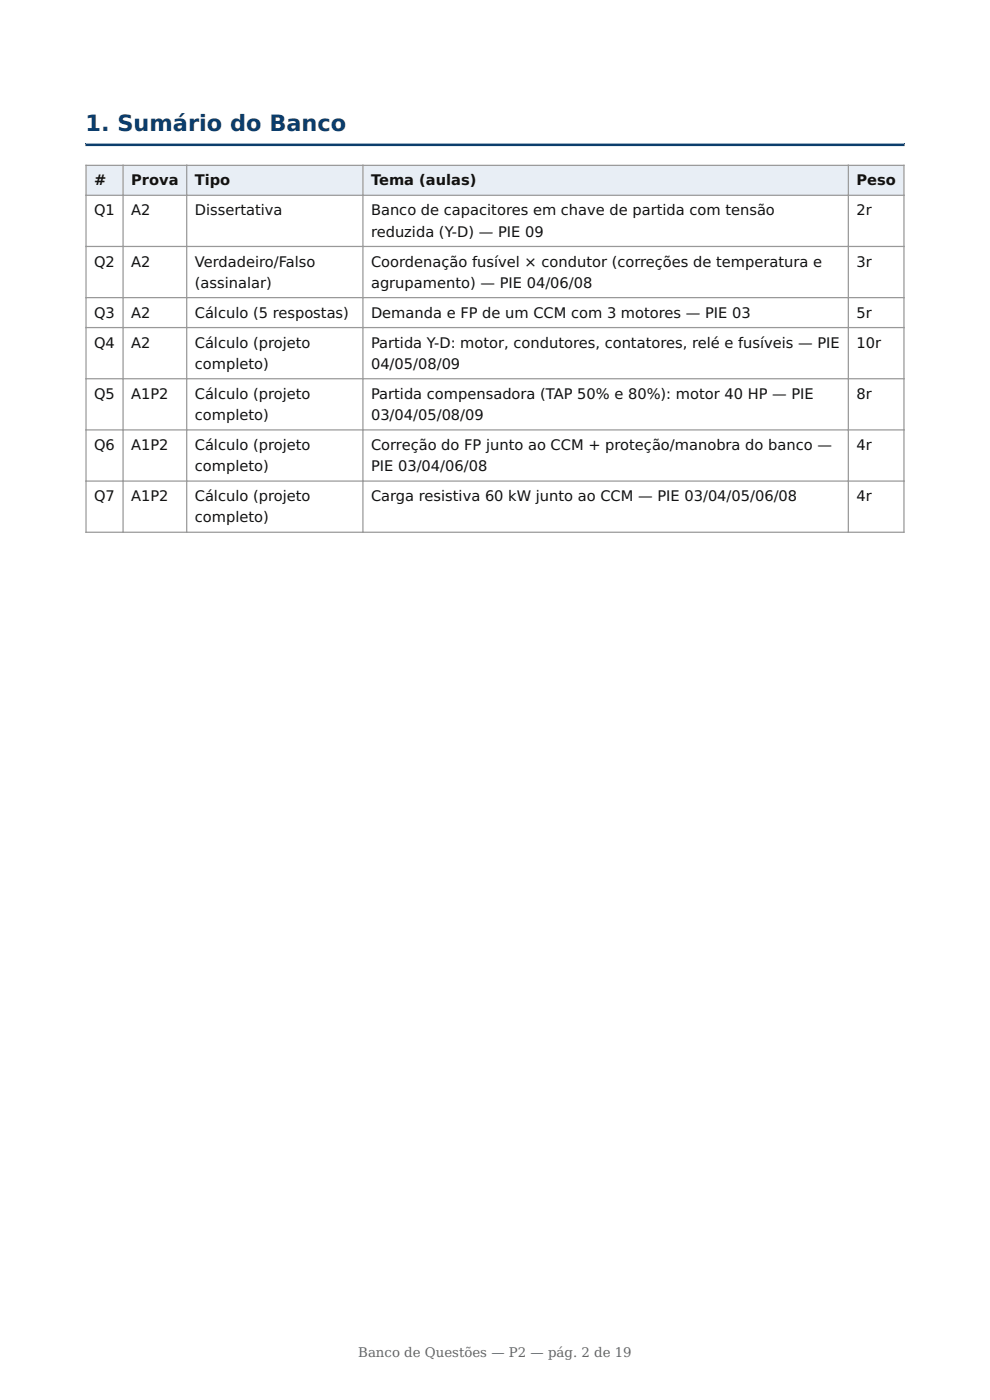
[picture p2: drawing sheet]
<svg xmlns="http://www.w3.org/2000/svg" width="210mm" height="297mm" viewBox="0 0 210 297" stroke-linecap="round" stroke-linejoin="round" font-family="sans-serif">
<defs><g id="words">
<text font-size="4.8" fill="#0b3d6c" x="18.1" y="27.9">1. Sumário do Banco</text>
<g font-size="3.1" fill="#111">
<text x="20" y="39.3">#</text>
<text x="27.8" y="39.3">Prova</text>
<text x="41.3" y="39.3">Tipo</text>
<text x="78.7" y="39.3">Tema (aulas)</text>
<text x="181.7" y="39.3">Peso</text>
<text x="20" y="45.7">Q1</text>
<text x="27.8" y="45.7">A2</text>
<text x="41.3" y="45.7">Dissertativa</text>
<text x="78.7" y="45.7">Banco de capacitores em chave de partida com tensão</text>
<text x="181.7" y="45.7">2r</text>
<text x="78.7" y="50.2">reduzida (Y-D) — PIE 09</text>
<text x="20" y="56.5">Q2</text>
<text x="27.8" y="56.5">A2</text>
<text x="41.3" y="56.5">Verdadeiro/Falso</text>
<text x="78.7" y="56.5">Coordenação fusível × condutor (correções de temperatura e</text>
<text x="181.7" y="56.5">3r</text>
<text x="41.3" y="61">(assinalar)</text>
<text x="78.7" y="61">agrupamento) — PIE 04/06/08</text>
<text x="20" y="67.4">Q3</text>
<text x="27.8" y="67.4">A2</text>
<text x="41.3" y="67.4">Cálculo (5 respostas)</text>
<text x="78.7" y="67.4">Demanda e FP de um CCM com 3 motores — PIE 03</text>
<text x="181.7" y="67.4">5r</text>
<text x="20" y="73.7">Q4</text>
<text x="27.8" y="73.7">A2</text>
<text x="41.3" y="73.7">Cálculo (projeto</text>
<text x="78.7" y="73.7">Partida Y-D: motor, condutores, contatores, relé e fusíveis — PIE</text>
<text x="181.7" y="73.7">10r</text>
<text x="41.3" y="78.2">completo)</text>
<text x="78.7" y="78.2">04/05/08/09</text>
<text x="20" y="84.6">Q5</text>
<text x="27.8" y="84.6">A1P2</text>
<text x="41.3" y="84.6">Cálculo (projeto</text>
<text x="41.3" y="89.1">completo)</text>
<text x="78.7" y="84.6">Partida compensadora (TAP 50% e 80%): motor 40 HP — PIE</text>
<text x="78.7" y="89.1">03/04/05/08/09</text>
<text x="181.7" y="84.6">8r</text>
<text x="20" y="95.5">Q6</text>
<text x="27.8" y="95.5">A1P2</text>
<text x="41.3" y="95.5">Cálculo (projeto</text>
<text x="78.7" y="95.5">Correção do FP junto ao CCM + proteção/manobra do banco —</text>
<text x="181.7" y="95.5">4r</text>
<text x="41.3" y="100">completo)</text>
<text x="78.7" y="100">PIE 03/04/06/08</text>
<text x="20" y="106.3">Q7</text>
<text x="27.8" y="106.3">A1P2</text>
<text x="41.3" y="106.3">Cálculo (projeto</text>
<text x="78.7" y="106.3">Carga resistiva 60 kW junto ao CCM — PIE 03/04/05/06/08</text>
<text x="181.7" y="106.3">4r</text>
<text x="41.3" y="110.8">completo)</text>
</g>
<text font-size="2.8" fill="#666" x="76" y="288">Banco de Questões — P2 — pág. 2 de 19</text>
</g></defs>
<path d="M18.1 30.4l173.8 .1zM18.1 30.4h173.8v.6h-173.8z" fill-rule="evenodd" fill="#0b3d6c"/>
<g fill="#e8eef5">
<path d="M18.2 35.1h7.9v6.3h-7.9z"/>
<path d="M26.1 35.1h13.5v6.3h-13.5z"/>
<path d="M39.6 35.1h37.4v6.3h-37.4z"/>
<path d="M77 35.1h103v6.3h-103z"/>
<path d="M180 35.1h11.8v6.3h-11.8z"/>
</g>
<g fill="none" stroke="#999" stroke-width=".26">
<path d="M18.1 35.1h173.8M18.2 34.9v78.1M26.1 34.9v78.1M39.6 34.9v78.1M77 34.9v78.1M180 34.9v78.1M191.8 34.9v78.1M18.1 41.4h173.8M18.1 52.3h173.8M18.1 63.1h173.8M18.1 69.5h173.8M18.1 80.3h173.8"/>
<path d="M18.1 91.2h173.8M18.1 102.1h173.8M18.1 112.9h173.8"/>
</g>
<use href="#words"/>
</svg>
